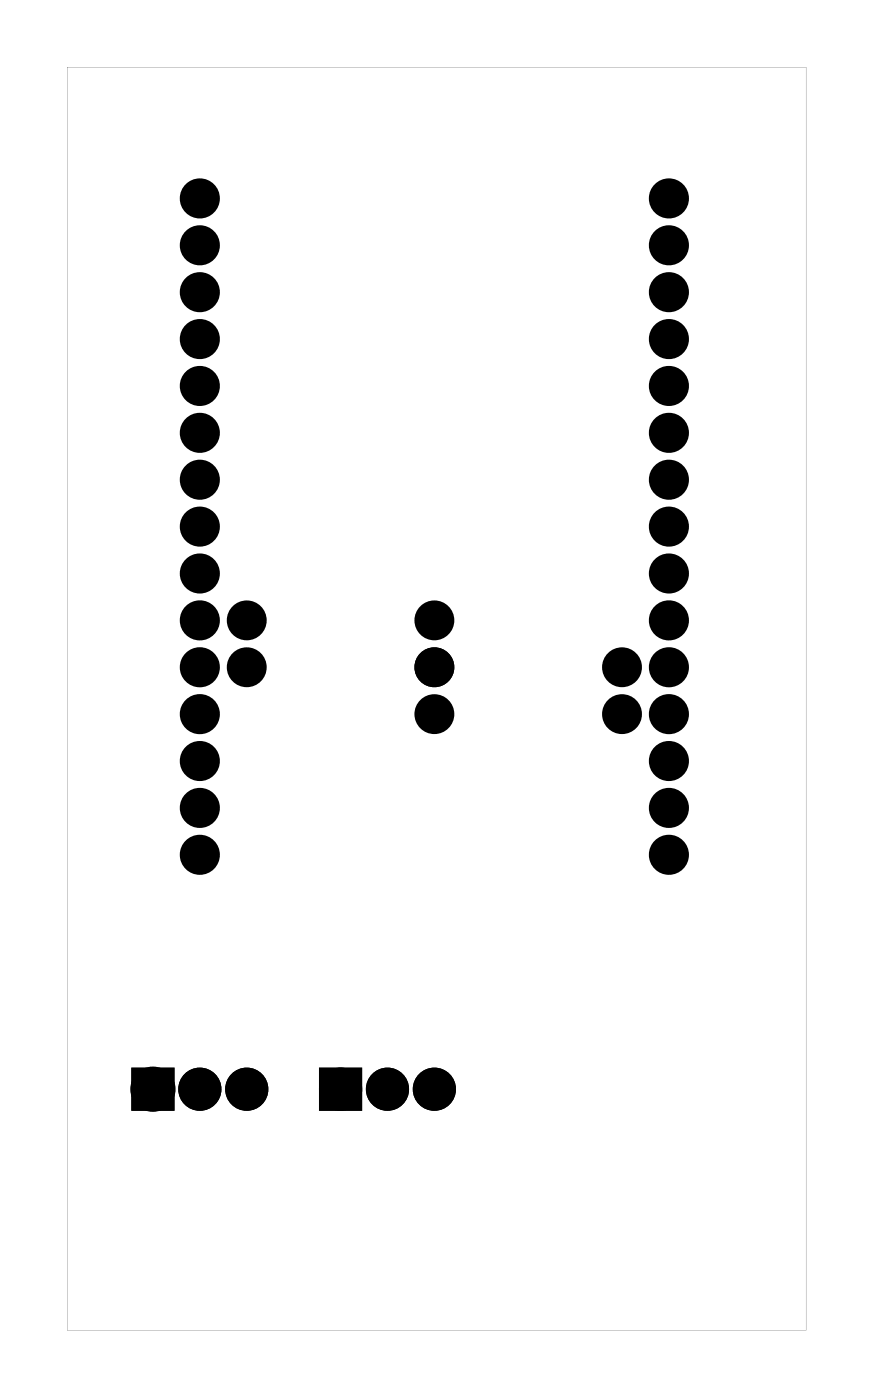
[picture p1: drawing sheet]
<svg xmlns="http://www.w3.org/2000/svg" width="47mm" height="76mm" viewBox="0 0 47 76" stroke-linecap="round" stroke-linejoin="round" font-family="sans-serif">
<g fill="#000">
<path d="M7.5 58.2h1.6v1.6h-1.6zM17.7 58.2h1.5v1.6h-1.5z"/>
<path d="M3.6 3.6v68.5h40.1v-68.5zM3.6 3.6h40v68.5h-40z"/>
</g>
<g fill="#000">
<circle cx="10.8" cy="15.8" r=".7"/>
<circle cx="10.8" cy="10.8" r=".7"/>
<circle cx="10.8" cy="13.3" r=".7"/>
<circle cx="10.8" cy="18.4" r=".7"/>
<circle cx="36.2" cy="15.8" r=".7"/>
<circle cx="36.2" cy="13.3" r=".7"/>
<circle cx="36.2" cy="10.8" r=".7"/>
<circle cx="36.2" cy="18.4" r=".7"/>
<circle cx="10.8" cy="28.5" r=".7"/>
<circle cx="10.8" cy="31.1" r=".7"/>
<circle cx="10.8" cy="23.5" r=".7"/>
<circle cx="10.8" cy="26" r=".7"/>
<circle cx="10.8" cy="20.9" r=".7"/>
<circle cx="10.8" cy="38.7" r=".7"/>
<circle cx="10.8" cy="33.6" r=".7"/>
<circle cx="10.8" cy="36.2" r=".7"/>
<circle cx="13.4" cy="33.6" r=".7"/>
<circle cx="13.4" cy="36.2" r=".7"/>
<circle cx="23.5" cy="38.7" r=".7"/>
<circle cx="23.5" cy="36.2" r=".7"/>
<circle cx="23.5" cy="33.6" r=".7"/>
<circle cx="33.7" cy="38.7" r=".7"/>
<circle cx="33.7" cy="36.2" r=".7"/>
<circle cx="36.2" cy="28.5" r=".7"/>
<circle cx="36.2" cy="31.1" r=".7"/>
<circle cx="36.2" cy="23.5" r=".7"/>
<circle cx="36.2" cy="26" r=".7"/>
<circle cx="36.2" cy="20.9" r=".7"/>
<circle cx="36.2" cy="38.7" r=".7"/>
<circle cx="36.2" cy="33.6" r=".7"/>
<circle cx="36.2" cy="36.2" r=".7"/>
<circle cx="8.3" cy="59" r=".79"/>
<circle cx="8.3" cy="59" r="1.1"/>
<circle cx="10.8" cy="46.3" r=".7"/>
<circle cx="10.8" cy="41.2" r=".7"/>
<circle cx="10.8" cy="43.8" r=".7"/>
<circle cx="10.8" cy="59" r=".79"/>
<circle cx="13.4" cy="59" r=".79"/>
<circle cx="18.4" cy="59" r=".79"/>
<circle cx="21" cy="59" r=".79"/>
<circle cx="23.5" cy="59" r=".79"/>
<circle cx="36.2" cy="46.3" r=".7"/>
<circle cx="36.2" cy="41.2" r=".7"/>
<circle cx="36.2" cy="43.8" r=".7"/>
</g>
<g fill="none" stroke="#000" stroke-width=".76" stroke-linecap="butt">
<path d="M7.5 58.2h1.6v1.6h-1.6zM17.7 58.2h1.5v1.6h-1.5z"/>
<circle cx="10.8" cy="18.4" r=".7"/>
<circle cx="10.8" cy="13.3" r=".7"/>
<circle cx="10.8" cy="10.8" r=".7"/>
<circle cx="10.8" cy="15.8" r=".7"/>
<circle cx="36.2" cy="18.4" r=".7"/>
<circle cx="36.2" cy="15.8" r=".7"/>
<circle cx="36.2" cy="10.8" r=".7"/>
<circle cx="36.2" cy="13.3" r=".7"/>
<circle cx="10.8" cy="36.2" r=".7"/>
<circle cx="10.8" cy="33.6" r=".7"/>
<circle cx="10.8" cy="31.1" r=".7"/>
<circle cx="10.8" cy="23.5" r=".7"/>
<circle cx="10.8" cy="26" r=".7"/>
<circle cx="10.8" cy="28.5" r=".7"/>
<circle cx="10.8" cy="20.9" r=".7"/>
<circle cx="10.8" cy="38.7" r=".7"/>
<circle cx="13.4" cy="33.6" r=".7"/>
<circle cx="13.4" cy="36.2" r=".7"/>
<circle cx="23.5" cy="33.6" r=".7"/>
<circle cx="23.5" cy="36.2" r=".7"/>
<circle cx="23.5" cy="38.7" r=".7"/>
<circle cx="33.7" cy="38.7" r=".7"/>
<circle cx="33.7" cy="36.2" r=".7"/>
<circle cx="36.2" cy="36.2" r=".7"/>
<circle cx="36.2" cy="28.5" r=".7"/>
<circle cx="36.2" cy="23.5" r=".7"/>
<circle cx="36.2" cy="31.1" r=".7"/>
<circle cx="36.2" cy="26" r=".7"/>
<circle cx="36.2" cy="33.6" r=".7"/>
<circle cx="36.2" cy="38.7" r=".7"/>
<circle cx="36.2" cy="20.9" r=".7"/>
<circle cx="8.3" cy="59" r=".79"/>
<circle cx="10.8" cy="43.8" r=".7"/>
<circle cx="10.8" cy="46.3" r=".7"/>
<circle cx="10.8" cy="41.2" r=".7"/>
<circle cx="10.8" cy="59" r=".79"/>
<circle cx="13.4" cy="59" r=".79"/>
<circle cx="18.4" cy="59" r=".79"/>
<circle cx="21" cy="59" r=".79"/>
<circle cx="23.5" cy="59" r=".79"/>
<circle cx="36.2" cy="46.3" r=".7"/>
<circle cx="36.2" cy="43.8" r=".7"/>
<circle cx="36.2" cy="41.2" r=".7"/>
</g>
<circle cx="8.3" cy="59" r="1.1" fill="none" stroke="#000" stroke-width=".25"/>
</svg>
